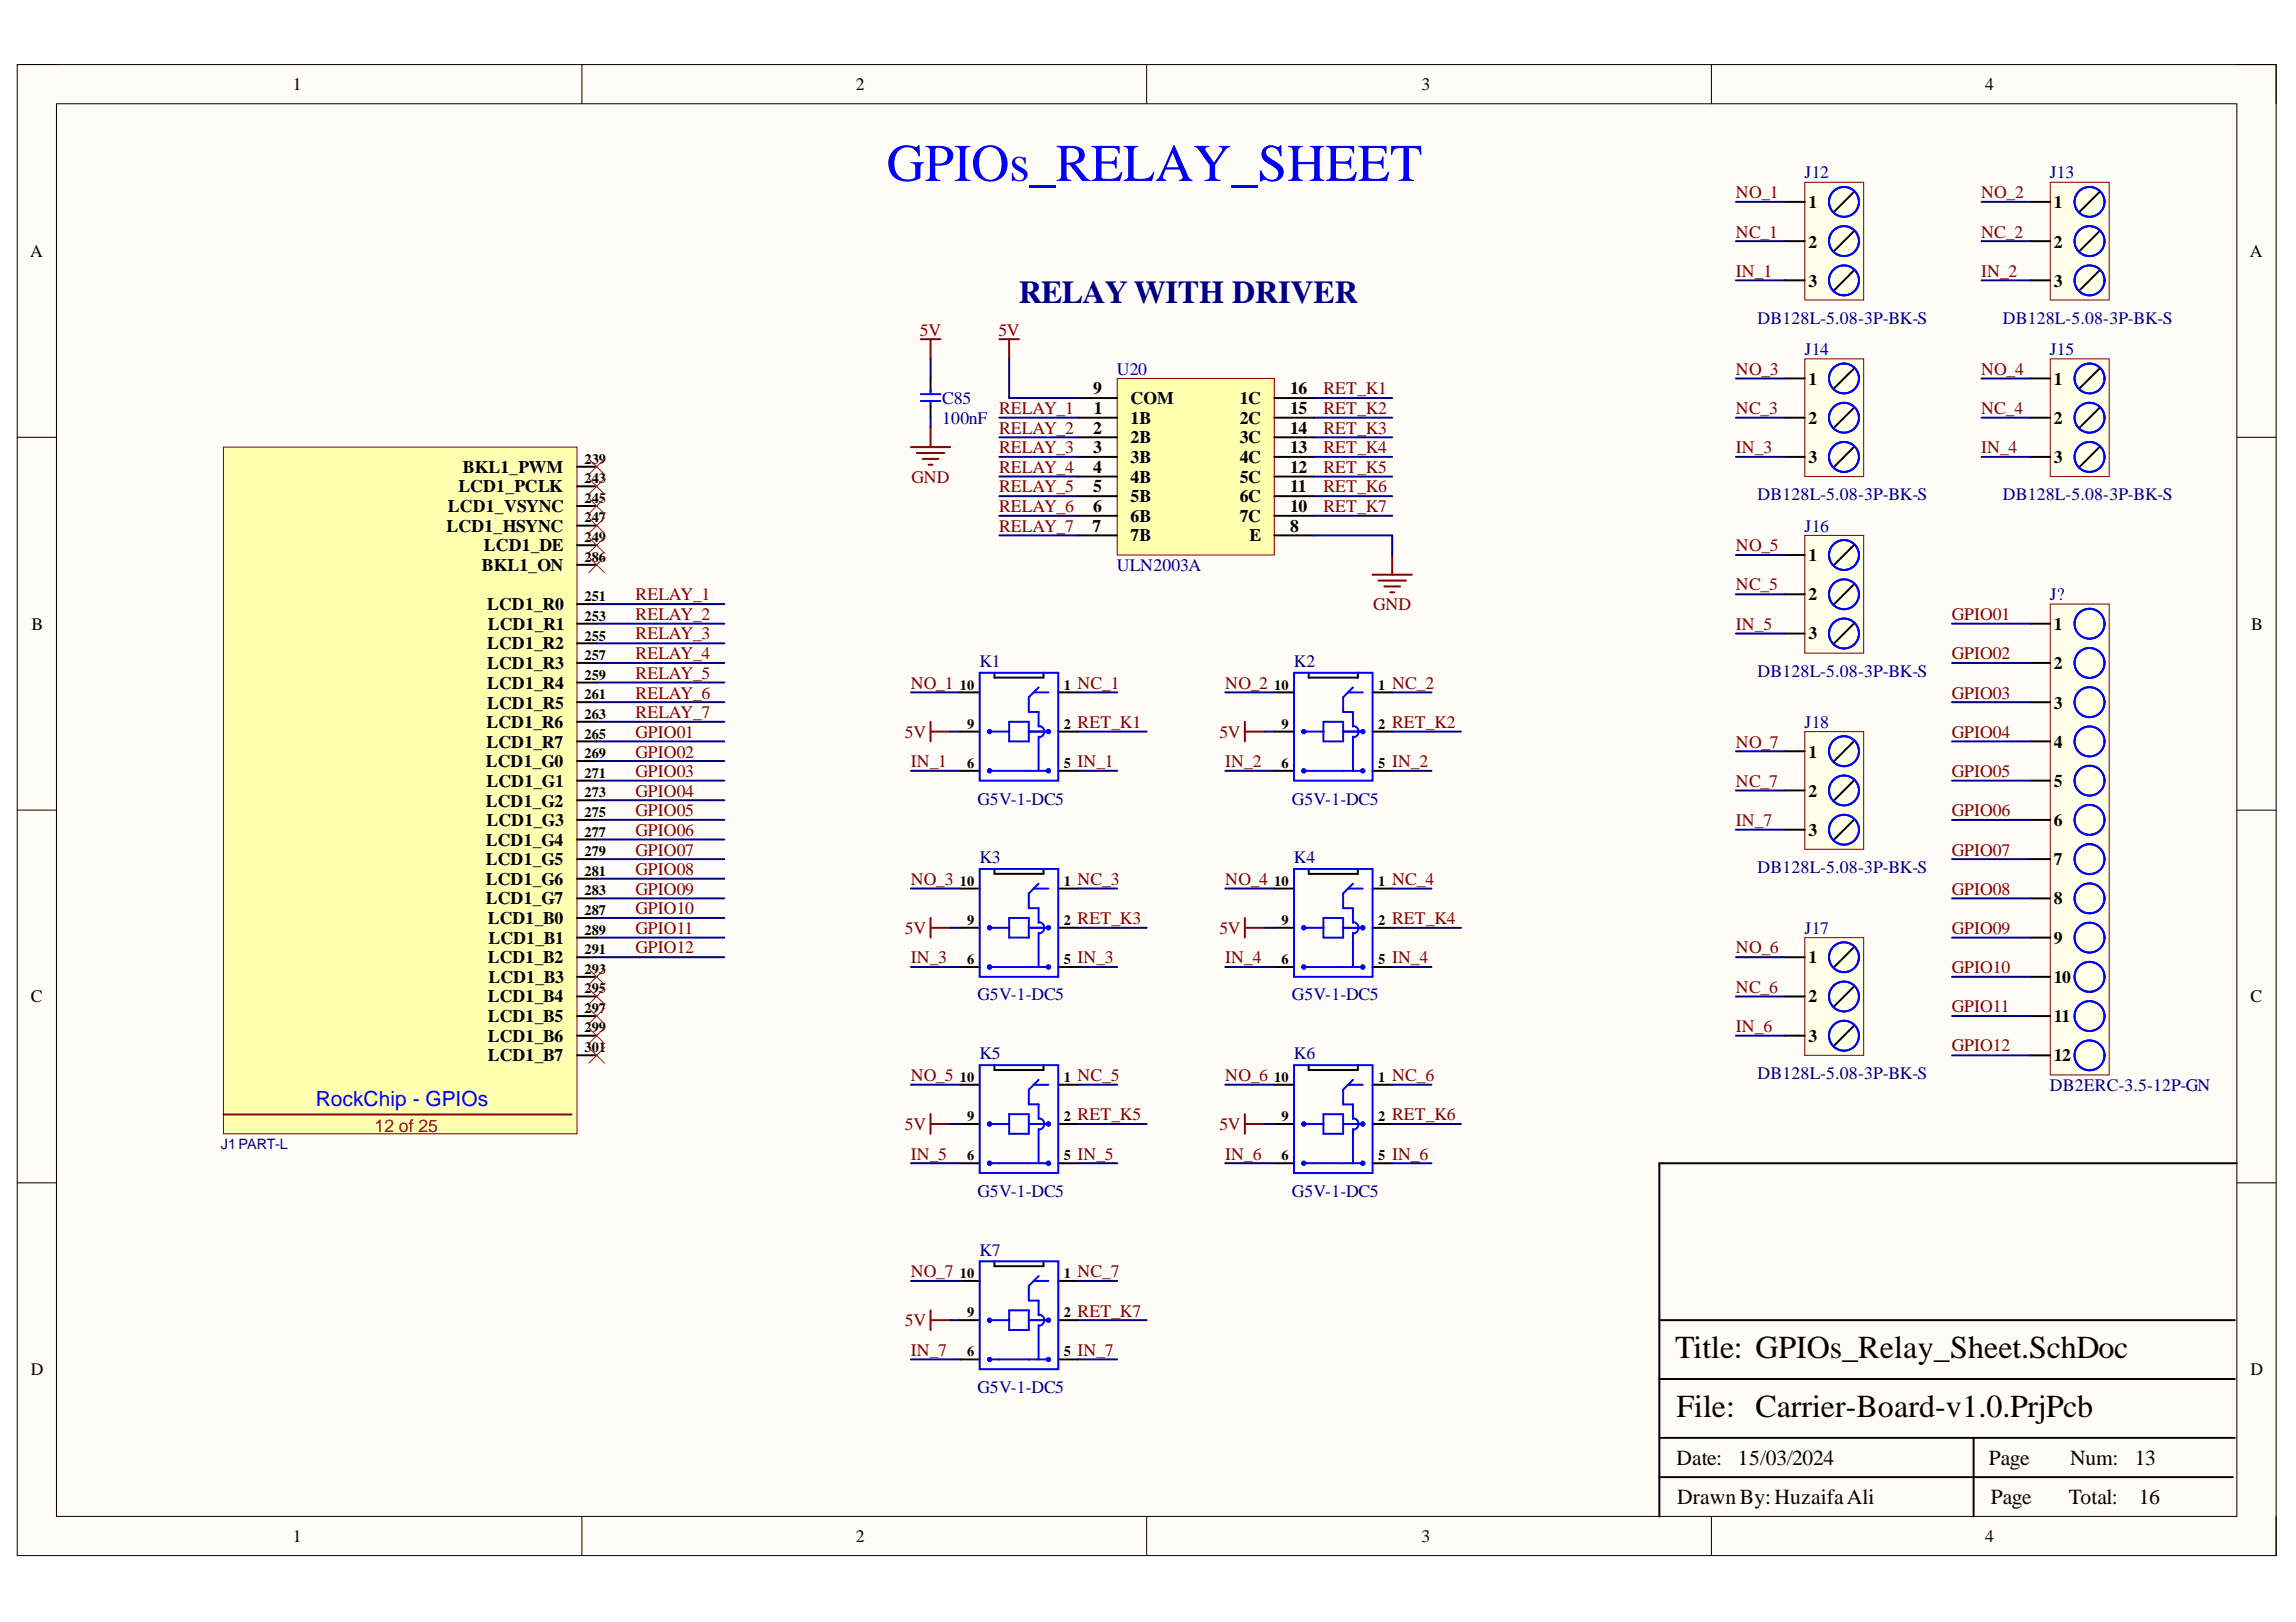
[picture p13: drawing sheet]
<svg xmlns="http://www.w3.org/2000/svg" width="297mm" height="210mm" viewBox="0 0 297 210" stroke-linecap="round" stroke-linejoin="round" font-family="sans-serif">
<defs><g id="words">
<text font-size="6.8" fill="#00f" x="114.7" y="23.4">GPIOs_RELAY_SHEET</text>
<text font-size="4.1" fill="#000080" x="131.8" y="39.2">RELAY WITH DRIVER</text>
<g font-size="4.1">
<text x="216.7" y="175.8">Title: GPIOs_Relay_Sheet.SchDoc</text>
<text x="216.9" y="183.4">File: Carrier-Board-v1.0.PrjPcb</text>
</g>
<g font-size="2.8">
<text x="216.9" y="189.6">Date:</text>
<text x="224.8" y="189.6">15/03/2024</text>
<text x="257.3" y="189.6">Page</text>
<text x="267.8" y="189.6">Num:</text>
<text x="276.2" y="189.6">13</text>
<text x="217" y="194.6">DrawnBy:HuzaifaAli</text>
<text x="257.6" y="194.6">Page</text>
<text x="267.6" y="194.6">Total:</text>
<text x="276.7" y="194.6">16</text>
</g>
<text font-size="2.7" fill="#00f" x="40.9" y="143.1">RockChip - GPIOs</text>
<g font-size="2.3">
<text x="37.9" y="11.7">1</text>
<text x="110.7" y="11.7">2</text>
<text x="183.9" y="11.7">3</text>
<text x="256.8" y="11.7">4</text>
<text x="234" y="26.9">1</text>
<text x="265.7" y="26.9">1</text>
<text x="3.9" y="33.3">A</text>
<text x="234" y="32">2</text>
<text x="265.7" y="32">2</text>
<text x="291.1" y="33.3">A</text>
<text x="234" y="37.1">3</text>
<text x="265.7" y="37.1">3</text>
<text x="141.4" y="51">9</text>
<text x="141.5" y="53.6">1</text>
<text x="146.3" y="52.3">COM</text>
<text x="160.4" y="52.3">1C</text>
<text x="166.9" y="51">16</text>
<text x="166.9" y="53.6">15</text>
<text x="234" y="49.8">1</text>
<text x="265.7" y="49.8">1</text>
<text x="141.4" y="56.1">2</text>
<text x="141.4" y="58.7">3</text>
<text x="146.3" y="54.8">1B</text>
<text x="146.3" y="57.4">2B</text>
<text x="146.3" y="59.9">3B</text>
<text x="160.4" y="54.8">2C</text>
<text x="160.4" y="57.4">3C</text>
<text x="160.4" y="59.9">4C</text>
<text x="166.9" y="56.1">14</text>
<text x="166.9" y="58.7">13</text>
<text x="234" y="54.8">2</text>
<text x="234" y="59.9">3</text>
<text x="265.7" y="54.8">2</text>
<text x="265.7" y="59.9">3</text>
<text x="59.3" y="63.7">LCD1_PCLK</text>
<text x="59.9" y="61.2">BKL1_PWM</text>
<text x="141.4" y="61.2">4</text>
<text x="141.4" y="63.7">5</text>
<text x="146.3" y="62.5">4B</text>
<text x="146.3" y="65">5B</text>
<text x="160.4" y="62.5">5C</text>
<text x="160.4" y="65">6C</text>
<text x="166.9" y="61.2">12</text>
<text x="166.9" y="63.7">11</text>
<text x="57.8" y="68.8">LCD1_HSYNC</text>
<text x="57.9" y="66.3">LCD1_VSYNC</text>
<text x="62.6" y="71.3">LCD1_DE</text>
<text x="141.3" y="68.8">7</text>
<text x="141.4" y="66.3">6</text>
<text x="146.3" y="67.5">6B</text>
<text x="146.3" y="70.1">7B</text>
<text x="160.4" y="67.5">7C</text>
<text x="161.6" y="70.1">E</text>
<text x="166.9" y="68.8">8</text>
<text x="166.9" y="66.3">10</text>
<text x="62.3" y="73.9">BKL1_ON</text>
<text x="234" y="72.6">1</text>
<text x="234" y="77.7">2</text>
<text x="4.1" y="81.5">B</text>
<text x="63" y="78.9">LCD1_R0</text>
<text x="63.1" y="81.5">LCD1_R1</text>
<text x="234" y="82.7">3</text>
<text x="265.7" y="81.5">1</text>
<text x="291.2" y="81.5">B</text>
<text x="63" y="84">LCD1_R2</text>
<text x="63" y="86.5">LCD1_R3</text>
<text x="63" y="89.2">LCD1_R4</text>
<text x="265.7" y="86.5">2</text>
<text x="62.9" y="94.2">LCD1_R6</text>
<text x="63" y="91.7">LCD1_R5</text>
<text x="265.7" y="91.7">3</text>
<text x="62.8" y="99.3">LCD1_G0</text>
<text x="62.9" y="96.8">LCD1_R7</text>
<text x="62.9" y="101.8">LCD1_G1</text>
<text x="234" y="98">1</text>
<text x="265.7" y="96.8">4</text>
<text x="265.7" y="101.8">5</text>
<text x="62.8" y="104.4">LCD1_G2</text>
<text x="62.9" y="106.9">LCD1_G3</text>
<text x="234" y="103.1">2</text>
<text x="265.7" y="106.9">6</text>
<text x="62.8" y="109.4">LCD1_G4</text>
<text x="62.8" y="112">LCD1_G5</text>
<text x="234" y="108.2">3</text>
<text x="265.7" y="112">7</text>
<text x="62.8" y="114.5">LCD1_G6</text>
<text x="62.8" y="117.1">LCD1_G7</text>
<text x="63.1" y="119.6">LCD1_B0</text>
<text x="265.7" y="117.1">8</text>
<text x="63.1" y="124.7">LCD1_B2</text>
<text x="63.2" y="122.1">LCD1_B1</text>
<text x="234" y="124.7">1</text>
<text x="265.7" y="122.1">9</text>
<text x="4" y="129.7">C</text>
<text x="63.1" y="129.7">LCD1_B4</text>
<text x="63.2" y="127.2">LCD1_B3</text>
<text x="234" y="129.7">2</text>
<text x="265.7" y="127.2">10</text>
<text x="291.2" y="129.7">C</text>
<text x="63.1" y="132.3">LCD1_B5</text>
<text x="63.1" y="134.8">LCD1_B6</text>
<text x="63.1" y="137.3">LCD1_B7</text>
<text x="234" y="134.8">3</text>
<text x="265.7" y="132.3">11</text>
<text x="265.7" y="137.3">12</text>
<text x="4" y="178">D</text>
<text x="291.2" y="178">D</text>
<text x="37.9" y="199.5">1</text>
<text x="110.7" y="199.5">2</text>
<text x="183.9" y="199.5">3</text>
<text x="256.8" y="199.5">4</text>
</g>
<g font-size="2.3" fill="#000080">
<text x="233.5" y="23.1">J12</text>
<text x="265.2" y="23.1">J13</text>
<text x="227.4" y="41.9">DB128L-5.08-3P-BK-S</text>
<text x="259.1" y="41.9">DB128L-5.08-3P-BK-S</text>
<text x="233.5" y="46">J14</text>
<text x="265.2" y="46">J15</text>
<text x="121.9" y="52.3">C85</text>
<text x="144.5" y="48.5">U20</text>
<text x="121.9" y="54.8">100nF</text>
<text x="227.4" y="64.7">DB128L-5.08-3P-BK-S</text>
<text x="259.1" y="64.7">DB128L-5.08-3P-BK-S</text>
<text x="233.5" y="68.8">J16</text>
<text x="144.5" y="73.9">ULN2003A</text>
<text x="265.2" y="77.7">J?</text>
<text x="126.7" y="86.3">K1</text>
<text x="167.4" y="86.3">K2</text>
<text x="227.4" y="87.6">DB128L-5.08-3P-BK-S</text>
<text x="233.5" y="94.2">J18</text>
<text x="126.5" y="104.1">G5V-1-DC5</text>
<text x="167.1" y="104.1">G5V-1-DC5</text>
<text x="126.7" y="111.7">K3</text>
<text x="167.4" y="111.7">K4</text>
<text x="227.4" y="113">DB128L-5.08-3P-BK-S</text>
<text x="233.5" y="120.9">J17</text>
<text x="126.5" y="129.5">G5V-1-DC5</text>
<text x="167.1" y="129.5">G5V-1-DC5</text>
<text x="126.7" y="137.1">K5</text>
<text x="167.4" y="137.1">K6</text>
<text x="227.4" y="139.6">DB128L-5.08-3P-BK-S</text>
<text x="265.2" y="141.1">DB2ERC-3.5-12P-GN</text>
<text x="126.5" y="154.9">G5V-1-DC5</text>
<text x="167.1" y="154.9">G5V-1-DC5</text>
<text x="126.7" y="162.5">K7</text>
<text x="126.5" y="180.3">G5V-1-DC5</text>
</g>
<g font-size="2.3" fill="#800000">
<text x="224.6" y="25.6">NO_1</text>
<text x="256.3" y="25.6">NO_2</text>
<text x="224.6" y="30.8">NC_1</text>
<text x="224.6" y="35.8">IN_1</text>
<text x="256.3" y="35.8">IN_2</text>
<text x="256.3" y="30.8">NC_2</text>
<text x="119" y="43.4">5V</text>
<text x="129.2" y="43.4">5V</text>
<text x="129.3" y="53.6">RELAY_1</text>
<text x="171.2" y="51">RET_K1</text>
<text x="171.2" y="53.6">RET_K2</text>
<text x="224.6" y="48.5">NO_3</text>
<text x="224.6" y="53.6">NC_3</text>
<text x="256.3" y="53.6">NC_4</text>
<text x="256.3" y="48.5">NO_4</text>
<text x="129.3" y="56.1">RELAY_2</text>
<text x="129.3" y="58.7">RELAY_3</text>
<text x="171.2" y="56.1">RET_K3</text>
<text x="171.2" y="58.7">RET_K4</text>
<text x="224.6" y="58.7">IN_3</text>
<text x="256.3" y="58.7">IN_4</text>
<text x="117.9" y="62.5">GND</text>
<text x="129.3" y="61.2">RELAY_4</text>
<text x="129.3" y="63.7">RELAY_5</text>
<text x="171.2" y="61.2">RET_K5</text>
<text x="171.2" y="63.7">RET_K6</text>
<text x="129.3" y="66.3">RELAY_6</text>
<text x="129.3" y="68.8">RELAY_7</text>
<text x="171.2" y="66.3">RET_K7</text>
<text x="224.6" y="71.3">NO_5</text>
<text x="82.2" y="77.7">RELAY_1</text>
<text x="224.6" y="76.4">NC_5</text>
<text x="82.2" y="80.2">RELAY_2</text>
<text x="82.2" y="82.7">RELAY_3</text>
<text x="177.6" y="78.9">GND</text>
<text x="224.6" y="81.5">IN_5</text>
<text x="252.5" y="80.2">GPIO01</text>
<text x="82.2" y="85.3">RELAY_4</text>
<text x="82.2" y="87.8">RELAY_5</text>
<text x="117.8" y="89.2">NO_1</text>
<text x="139.4" y="89.2">NC_1</text>
<text x="158.5" y="89.2">NO_2</text>
<text x="180.1" y="89.2">NC_2</text>
<text x="252.5" y="85.3">GPIO02</text>
<text x="82.2" y="90.4">RELAY_6</text>
<text x="82.2" y="93">RELAY_7</text>
<text x="82.2" y="95.5">GPIO01</text>
<text x="117.1" y="95.5">5V</text>
<text x="139.4" y="94.2">RET_K1</text>
<text x="157.8" y="95.5">5V</text>
<text x="180.1" y="94.2">RET_K2</text>
<text x="252.5" y="95.5">GPIO04</text>
<text x="252.5" y="90.4">GPIO03</text>
<text x="82.2" y="98">GPIO02</text>
<text x="82.2" y="100.6">GPIO03</text>
<text x="117.8" y="99.3">IN_1</text>
<text x="139.4" y="99.3">IN_1</text>
<text x="158.5" y="99.3">IN_2</text>
<text x="180.1" y="99.3">IN_2</text>
<text x="224.6" y="101.8">NC_7</text>
<text x="224.6" y="96.8">NO_7</text>
<text x="252.5" y="100.6">GPIO05</text>
<text x="82.2" y="103.1">GPIO04</text>
<text x="82.2" y="105.6">GPIO05</text>
<text x="224.6" y="106.9">IN_7</text>
<text x="252.5" y="105.6">GPIO06</text>
<text x="82.2" y="108.2">GPIO06</text>
<text x="82.2" y="110.7">GPIO07</text>
<text x="82.2" y="113.2">GPIO08</text>
<text x="252.5" y="110.7">GPIO07</text>
<text x="82.2" y="115.8">GPIO09</text>
<text x="82.2" y="118.3">GPIO10</text>
<text x="117.8" y="114.5">NO_3</text>
<text x="139.4" y="114.5">NC_3</text>
<text x="139.4" y="119.6">RET_K3</text>
<text x="158.5" y="114.5">NO_4</text>
<text x="180.1" y="114.5">NC_4</text>
<text x="180.1" y="119.6">RET_K4</text>
<text x="252.5" y="115.8">GPIO08</text>
<text x="82.2" y="120.9">GPIO11</text>
<text x="82.2" y="123.4">GPIO12</text>
<text x="117.1" y="120.9">5V</text>
<text x="117.8" y="124.7">IN_3</text>
<text x="139.4" y="124.7">IN_3</text>
<text x="157.8" y="120.9">5V</text>
<text x="158.5" y="124.7">IN_4</text>
<text x="180.1" y="124.7">IN_4</text>
<text x="224.6" y="123.4">NO_6</text>
<text x="252.5" y="125.9">GPIO10</text>
<text x="252.5" y="120.9">GPIO09</text>
<text x="224.6" y="128.5">NC_6</text>
<text x="252.5" y="131">GPIO11</text>
<text x="224.6" y="133.5">IN_6</text>
<text x="252.5" y="136.1">GPIO12</text>
<text x="117.8" y="139.9">NO_5</text>
<text x="139.4" y="139.9">NC_5</text>
<text x="158.5" y="139.9">NO_6</text>
<text x="180.1" y="139.9">NC_6</text>
<text x="117.1" y="146.2">5V</text>
<text x="139.4" y="144.9">RET_K5</text>
<text x="157.8" y="146.2">5V</text>
<text x="180.1" y="144.9">RET_K6</text>
<text x="117.8" y="150.1">IN_5</text>
<text x="139.4" y="150.1">IN_5</text>
<text x="158.5" y="150.1">IN_6</text>
<text x="180.1" y="150.1">IN_6</text>
<text x="117.8" y="165.3">NO_7</text>
<text x="139.4" y="165.3">NC_7</text>
<text x="117.1" y="171.6">5V</text>
<text x="139.4" y="170.4">RET_K7</text>
<text x="117.8" y="175.4">IN_7</text>
<text x="139.4" y="175.4">IN_7</text>
</g>
<text font-size="2.3" fill="#f00" x="48.5" y="146.5">12 of 25</text>
<g font-size="1.9">
<text x="75.6" y="62.5">243</text>
<text x="75.6" y="65.1">245</text>
<text x="75.6" y="60">239</text>
<text x="75.6" y="67.6">247</text>
<text x="75.6" y="70.1">249</text>
<text x="75.6" y="77.8">251</text>
<text x="75.6" y="72.7">286</text>
<text x="75.6" y="80.4">253</text>
<text x="75.6" y="82.9">255</text>
<text x="75.6" y="85.4">257</text>
<text x="75.6" y="88">259</text>
<text x="124.2" y="89.2">10</text>
<text x="137.6" y="89.2">1</text>
<text x="164.9" y="89.2">10</text>
<text x="178.3" y="89.2">1</text>
<text x="75.6" y="90.5">261</text>
<text x="75.6" y="93">263</text>
<text x="75.6" y="95.6">265</text>
<text x="125.1" y="94.3">9</text>
<text x="137.6" y="94.3">2</text>
<text x="165.8" y="94.3">9</text>
<text x="178.3" y="94.3">2</text>
<text x="75.6" y="98.1">269</text>
<text x="75.6" y="100.7">271</text>
<text x="125.1" y="99.4">6</text>
<text x="137.6" y="99.4">5</text>
<text x="165.8" y="99.4">6</text>
<text x="178.3" y="99.4">5</text>
<text x="75.6" y="103.2">273</text>
<text x="75.6" y="105.7">275</text>
<text x="75.6" y="108.3">277</text>
<text x="75.6" y="110.8">279</text>
<text x="75.6" y="113.3">281</text>
<text x="75.6" y="115.9">283</text>
<text x="75.6" y="118.4">287</text>
<text x="124.2" y="114.6">10</text>
<text x="125.1" y="119.7">9</text>
<text x="137.6" y="119.7">2</text>
<text x="137.6" y="114.6">1</text>
<text x="164.9" y="114.6">10</text>
<text x="165.8" y="119.7">9</text>
<text x="178.3" y="119.7">2</text>
<text x="178.3" y="114.6">1</text>
<text x="75.6" y="120.9">289</text>
<text x="75.6" y="123.5">291</text>
<text x="125.1" y="124.7">6</text>
<text x="137.6" y="124.7">5</text>
<text x="165.8" y="124.7">6</text>
<text x="178.3" y="124.7">5</text>
<text x="75.6" y="126">293</text>
<text x="75.6" y="128.5">295</text>
<text x="75.6" y="131.1">297</text>
<text x="75.6" y="133.6">299</text>
<text x="75.6" y="136.1">301</text>
<text x="124.2" y="140">10</text>
<text x="137.6" y="140">1</text>
<text x="164.9" y="140">10</text>
<text x="178.3" y="140">1</text>
<text x="125.1" y="145.1">9</text>
<text x="137.6" y="145.1">2</text>
<text x="165.8" y="145.1">9</text>
<text x="178.3" y="145.1">2</text>
<text x="125.1" y="150.2">6</text>
<text x="137.6" y="150.2">5</text>
<text x="165.8" y="150.2">6</text>
<text x="178.3" y="150.2">5</text>
<text x="124.2" y="165.4">10</text>
<text x="137.6" y="165.4">1</text>
<text x="125.1" y="170.5">9</text>
<text x="137.6" y="170.5">2</text>
<text x="125.1" y="175.5">6</text>
<text x="137.6" y="175.5">5</text>
</g>
<text font-size="1.9" fill="#000080" x="28.6" y="148.7">J1 PART-L</text>
</g></defs>
<path d="M2.2 8.4h292.3v192.9h-292.3z" fill-rule="evenodd" fill="#fffcf8"/>
<path d="M2.2 8.4h292.3v192.9h-292.3z" fill="none" stroke="#000" stroke-width=".13"/>
<path d="M7.3 13.4h282.1v182.8h-282.1z" fill-rule="evenodd" fill="#fffcf8"/>
<g fill="none" stroke="#000" stroke-width=".13">
<path d="M2.2 8.4h5.1M7.3 13.4h282.1v182.8h-282.1zM75.3 8.4v5M148.3 8.4v5M221.4 8.4v5M289.4 8.4h5.1v5M2.2 56.6h5.1M289.4 56.6h5.1M2.2 104.8h5.1M289.4 104.8h5.1M2.2 153.1h5.1M289.4 153.1h5.1"/>
<path d="M75.3 196.2v5.1M148.3 196.2v5.1M221.4 196.2v5.1M294.5 196.2v5.1"/>
</g>
<path d="M289.4 150.5h-74.7v45.7M214.7 178.5h74.4M214.7 170.8h74.4M214.7 191.2h74.2M214.7 186.1h74.4M255.3 186.1v10.1" fill="none" stroke="#000" stroke-width=".25"/>
<path d="M177.6 74.4h5.1M178.3 75.1h3.6M179.1 75.9h2M179.9 76.7h.5M180.1 71.8v2.6" fill="none" stroke="#800000" stroke-width=".25"/>
<path d="M144.5 49h20.4v22.8h-20.4z" fill-rule="evenodd" fill="#ffffb0"/>
<path d="M144.5 49h20.4v22.8h-20.4z" fill="none" stroke="#800000" stroke-width=".13"/>
<g fill="none" stroke="#000" stroke-width=".25">
<path d="M120.4 49v1.6M120.4 52.5v1.6M139.4 54.1h5.1M139.4 56.6h5.1M139.4 59.1h5.1M139.4 51.5h5.1M164.9 54.1h5M164.9 56.6h5M164.9 59.1h5M164.9 51.5h5M139.4 61.7h5.1M139.4 64.2h5.1"/>
<path d="M139.4 66.7h5.1M139.4 69.3h5.1M164.9 61.7h5M164.9 64.2h5M164.9 66.7h5M164.9 69.3h5M124.2 99.8h2.5M124.2 94.7h2.5M124.2 89.6h2.5M128.7 87.1v.6h6.3v-.6M136.9 99.8h2.5M136.9 94.7h2.5"/>
<path d="M136.9 89.6h2.5M164.9 99.8h2.5M164.9 94.7h2.5M164.9 89.6h2.5M169.3 87.1v.6h6.4v-.6M177.6 99.8h2.5M177.6 94.7h2.5M177.6 89.6h2.5M124.2 115h2.5M128.7 112.4v.7h6.3v-.7M136.9 115h2.5M164.9 115h2.5"/>
<path d="M169.3 112.4v.7M175.7 112.5v.6h-6.4M177.6 115h2.5M124.2 125.1h2.5M124.2 120.1h2.5M128.7 137.8v.7h6.3v-.7M136.9 125.1h2.5M136.9 120.1h2.5M164.9 125.1h2.5M164.9 120.1h2.5M169.3 137.8v.7h6.4v-.7M177.6 125.1h2.5"/>
<path d="M177.6 120.1h2.5M124.2 150.5h2.5M124.2 145.5h2.5M124.2 140.4h2.5M136.9 150.5h2.5M136.9 145.5h2.5M136.9 140.4h2.5M164.9 150.5h2.5M164.9 145.5h2.5M164.9 140.4h2.5M177.6 150.5h2.5M177.6 145.5h2.5"/>
<path d="M177.6 140.4h2.5M124.2 170.8h2.5M124.2 165.8h2.5M124.2 175.9h2.5M128.7 163.2v.7h6.3v-.7M136.9 170.8h2.5M136.9 165.8h2.5M136.9 175.9h2.6"/>
</g>
<g fill="none" stroke="#800000" stroke-width=".25">
<path d="M117.9 57.9h5M118.6 58.6h3.6M119.1 43.9h2.6M119.4 59.4h2M120.4 43.9v2.5M120.4 55.3v2.6M129.3 43.9h2.5M130.6 43.9v2.5M120.1 60.1h.5M120.4 93.4v2.5M120.4 94.7h2.5M161.1 93.4v2.5"/>
<path d="M161.1 94.7h2.5M120.4 118.8v2.5M161.1 118.8v2.5M120.4 120.1h2.5M161.1 120.1h2.5M120.4 144.2v2.5M120.4 145.5h2.5M161.1 144.2v2.5M161.1 145.5h2.5M120.4 169.6v2.5M120.4 170.8h2.5"/>
</g>
<g fill="none" stroke="#00f" stroke-width=".25">
<path d="M119.1 51h2.6M119.1 51.9h2.6M120.4 50.5v.5M120.4 52v.5M126.7 87.1h10.2v13.9h-10.2zM128 94.7h2.6M128 99.8h7.6M130.6 93.4h2.5v2.5h-2.5zM133.1 94.7h2.5M133.7 89.6h1.9M134.4 93.9a.74 .74 0 0 1 .7 .7 .74 .74 0 0 1-.7 .8M134.4 89l-1.3 1.2v1.9h1.3v1.9"/>
<path d="M134.4 95.3v4.5M167.4 87.1h10.2v13.9h-10.2zM168.7 94.7h2.5M168.7 99.8h7.6M171.2 93.4h2.6v2.5h-2.6zM173.8 94.7h2.5M174.4 89.6h1.9M175 93.9a.74 .74 0 0 1 .8 .8 .74 .74 0 0 1-.7 .7M175 89l-1.2 1.2v1.9h1.2v1.9M175 95.3v4.5M126.7 112.4h10.2v14h-10.2zM130.6 118.8h2.5v2.5h-2.5z"/>
<path d="M133.7 115h1.9M134.4 119.3a.74 .74 0 0 1 .7 .7 .74 .74 0 0 1-.7 .8M134.4 114.4l-1.3 1.2v1.9h1.3v1.9M167.4 112.5h10.2v13.9h-10.2zM174.4 115h1.9M175 119.3a.74 .74 0 0 1 .8 .7 .74 .74 0 0 1-.7 .8M175 114.4l-1.2 1.2v1.9h1.2v1.9M126.7 137.8h10.2v14h-10.2zM128 120.1h2.6M128 125.1h7.6M133.1 120.1h2.5M134.4 139.7l-1.3 1.3v1.9h1.3v1.9"/>
<path d="M134.4 120.7v4.4M167.4 137.8h10.2v14h-10.2zM168.7 120.1h2.5M168.7 125.1h7.6M171.2 121.3v-2.5h2.6v2.5h-2.6M173.8 120.1h2.5M175 139.7l-1.2 1.3v1.9h1.2v1.9M175 120.7v4.4M128 145.5h2.6M128 150.5h7.6M130.6 144.2h2.5v2.5h-2.5zM133.1 145.5h2.5"/>
<path d="M133.7 140.4h1.9M134.4 144.7a.74 .74 0 0 1 .7 .7 .74 .74 0 0 1-.7 .8M134.4 146.1v4.4M168.7 145.5h2.5M168.7 150.5h7.6M171.2 144.2h2.6v2.5h-2.6zM173.8 145.5h2.5M174.4 140.4h1.9M175 144.7a.74 .74 0 0 1 .8 .7 .74 .74 0 0 1-.7 .8M175 146.1v4.4M126.7 163.2h10.2v14h-10.2zM128 170.8h2.6"/>
<path d="M128 175.9h7.6M130.6 169.6h2.5v2.5h-2.5zM133.1 170.8h2.5M133.7 165.8h1.9M134.4 170.1a.74 .74 0 0 1 .7 .7 .74 .74 0 0 1-.7 .8M134.4 165.1l-1.3 1.3v1.9h1.3v1.9M134.4 171.5v4.4"/>
<circle cx="128" cy="94.7" r=".2"/>
<circle cx="128" cy="99.8" r=".2"/>
<circle cx="135.6" cy="94.7" r=".2"/>
<circle cx="135.6" cy="99.8" r=".2"/>
<circle cx="168.7" cy="94.7" r=".2"/>
<circle cx="168.7" cy="99.8" r=".2"/>
<circle cx="176.3" cy="94.7" r=".2"/>
<circle cx="176.3" cy="99.8" r=".2"/>
<circle cx="128" cy="125.1" r=".2"/>
<circle cx="128" cy="120.1" r=".2"/>
<circle cx="135.6" cy="125.1" r=".2"/>
<circle cx="135.6" cy="120.1" r=".2"/>
<circle cx="168.7" cy="125.1" r=".2"/>
<circle cx="168.7" cy="120.1" r=".2"/>
<circle cx="176.3" cy="120.1" r=".2"/>
<circle cx="176.3" cy="125.1" r=".2"/>
<circle cx="128" cy="150.5" r=".2"/>
<circle cx="128" cy="145.5" r=".2"/>
<circle cx="135.6" cy="150.5" r=".2"/>
<circle cx="135.6" cy="145.5" r=".2"/>
<circle cx="168.7" cy="150.5" r=".2"/>
<circle cx="168.7" cy="145.5" r=".2"/>
<circle cx="176.3" cy="150.5" r=".2"/>
<circle cx="176.3" cy="145.5" r=".2"/>
<circle cx="128" cy="170.8" r=".2"/>
<circle cx="128" cy="175.9" r=".2"/>
<circle cx="135.6" cy="170.8" r=".2"/>
<circle cx="135.6" cy="175.9" r=".2"/>
</g>
<path d="M233.5 23.6h7.6v15.2h-7.6z" fill-rule="evenodd" fill="#ffffe8"/>
<path d="M233.5 23.6h7.6v15.2h-7.6z" fill="none" stroke="#800000" stroke-width=".13"/>
<path d="M230.9 26.1h2.6M230.9 31.2h2.6M230.9 36.3h2.6M239.8 24.9l-2.5 2.5M239.8 29.9l-2.5 2.6M239.8 35l-2.5 2.6" fill="none" stroke="#000" stroke-width=".25"/>
<g fill="none" stroke="#00f" stroke-width=".25">
<circle cx="238.6" cy="36.3" r="1.94"/>
<circle cx="238.6" cy="31.2" r="1.94"/>
<circle cx="238.6" cy="26.1" r="1.93"/>
</g>
<path d="M265.2 46.4h7.7v15.3h-7.7z" fill-rule="evenodd" fill="#ffffe8"/>
<path d="M265.2 46.4h7.7v15.3h-7.7z" fill="none" stroke="#800000" stroke-width=".13"/>
<path d="M262.7 49h2.5M262.7 54.1h2.5M262.7 59.1h2.5M271.6 47.7l-2.5 2.5M271.6 52.8l-2.5 2.5M271.6 57.9l-2.5 2.5" fill="none" stroke="#000" stroke-width=".25"/>
<g fill="none" stroke="#00f" stroke-width=".25">
<circle cx="270.3" cy="49" r="1.94"/>
<circle cx="270.3" cy="54.1" r="1.94"/>
<circle cx="270.3" cy="59.1" r="1.94"/>
</g>
<path d="M233.5 121.3h7.6v15.3h-7.6z" fill-rule="evenodd" fill="#ffffe8"/>
<path d="M233.5 121.3h7.6v15.3h-7.6z" fill="none" stroke="#800000" stroke-width=".13"/>
<path d="M230.9 123.9h2.6M230.9 129h2.6M230.9 134h2.6M239.8 122.6l-2.5 2.5M239.8 127.7l-2.5 2.5M239.8 132.8l-2.5 2.5" fill="none" stroke="#000" stroke-width=".25"/>
<g fill="none" stroke="#00f" stroke-width=".25">
<circle cx="238.6" cy="134" r="1.94"/>
<circle cx="238.6" cy="123.9" r="1.93"/>
<circle cx="238.6" cy="129" r="1.93"/>
</g>
<path d="M233.5 94.7h7.6v15.2h-7.6z" fill-rule="evenodd" fill="#ffffe8"/>
<path d="M233.5 94.7h7.6v15.2h-7.6z" fill="none" stroke="#800000" stroke-width=".13"/>
<path d="M230.9 97.2h2.6M239.8 95.9l-2.5 2.6M230.9 102.3h2.6M230.9 107.4h2.6M239.8 101l-2.5 2.6M239.8 106.1l-2.5 2.5" fill="none" stroke="#000" stroke-width=".25"/>
<g fill="none" stroke="#00f" stroke-width=".25">
<circle cx="238.6" cy="97.2" r="1.94"/>
<circle cx="238.6" cy="102.3" r="1.93"/>
<circle cx="238.6" cy="107.4" r="1.93"/>
</g>
<path d="M233.5 69.3h7.6v15.2h-7.6z" fill-rule="evenodd" fill="#ffffe8"/>
<path d="M233.5 69.3h7.6v15.2h-7.6z" fill="none" stroke="#800000" stroke-width=".13"/>
<path d="M230.9 71.8h2.6M230.9 76.9h2.6M239.8 70.6l-2.5 2.5M239.8 75.6l-2.5 2.6M230.9 82h2.6M239.8 80.7l-2.5 2.6" fill="none" stroke="#000" stroke-width=".25"/>
<g fill="none" stroke="#00f" stroke-width=".25">
<circle cx="238.6" cy="76.9" r="1.93"/>
<circle cx="238.6" cy="71.8" r="1.93"/>
<circle cx="238.6" cy="82" r="1.94"/>
</g>
<path d="M265.2 23.6h7.7v15.2h-7.7z" fill-rule="evenodd" fill="#ffffe8"/>
<path d="M265.2 23.6h7.7v15.2h-7.7z" fill="none" stroke="#800000" stroke-width=".13"/>
<path d="M262.7 26.1h2.5M262.7 31.2h2.5M262.7 36.3h2.5M271.6 24.9l-2.5 2.5M271.6 29.9l-2.5 2.6M271.6 35l-2.5 2.6" fill="none" stroke="#000" stroke-width=".25"/>
<g fill="none" stroke="#00f" stroke-width=".25">
<circle cx="270.3" cy="26.1" r="1.94"/>
<circle cx="270.3" cy="31.2" r="1.94"/>
<circle cx="270.3" cy="36.3" r="1.94"/>
</g>
<path d="M233.5 46.4h7.6v15.3h-7.6z" fill-rule="evenodd" fill="#ffffe8"/>
<path d="M233.5 46.4h7.6v15.3h-7.6z" fill="none" stroke="#800000" stroke-width=".13"/>
<path d="M230.9 49h2.6M230.9 54.1h2.6M230.9 59.1h2.6M239.8 47.7l-2.5 2.5M239.8 52.8l-2.5 2.5M239.8 57.9l-2.5 2.5" fill="none" stroke="#000" stroke-width=".25"/>
<g fill="none" stroke="#00f" stroke-width=".25">
<circle cx="238.6" cy="59.1" r="1.94"/>
<circle cx="238.6" cy="49" r="1.93"/>
<circle cx="238.6" cy="54.1" r="1.93"/>
</g>
<path d="M28.9 57.9h45.7v88.8h-45.7z" fill-rule="evenodd" fill="#ffffb0"/>
<path d="M28.9 57.9h45.7v88.8h-45.7z" fill="none" stroke="#800000" stroke-width=".13"/>
<g fill="none" stroke="#000" stroke-width=".25">
<path d="M74.6 62.9h2.6M74.6 65.5h2.6M74.6 68h2.6M74.6 70.6h2.6M74.6 78.2h2.6M74.6 73.1h2.6M74.6 60.4h2.6M74.6 80.7h2.6M74.6 83.3h2.6M74.6 85.8h2.6M74.6 88.3h2.6M74.6 90.9h2.6"/>
<path d="M74.6 93.4h2.6M74.6 95.9h2.6M74.6 98.5h2.6M74.6 101h2.6M74.6 103.6h2.6M74.6 106.1h2.6M74.6 108.6h2.6M74.6 111.2h2.6M74.6 113.7h2.6M74.6 116.3h2.6M74.6 118.8h2.6M74.6 121.3h2.6"/>
<path d="M74.6 123.9h2.6M74.6 126.4h2.6M74.6 129h2.6M74.6 131.5h2.6M74.6 134h2.6M74.6 136.6h2.6"/>
</g>
<path d="M28.9 144.2h45" fill="none" stroke="#800000" stroke-width=".25"/>
<g fill="none" stroke="#f00" stroke-width=".13">
<path d="M76.2 59.4l2 2M78.2 59.4l-2 2M76.2 61.9l2 2.1M76.2 64.5l2 2M76.2 67l2 2M76.2 69.5l2 2.1M76.2 72.1l2 2M78.2 61.9l-2 2.1M78.2 64.5l-2 2M78.2 67l-2 2M78.2 69.5l-2 2.1M78.2 72.1l-2 2"/>
<path d="M76.2 125.4l2 2M76.2 127.9l2 2.1M76.2 130.5l2 2M76.2 133l2 2M76.2 135.6l2 2M78.2 125.4l-2 2M78.2 127.9l-2 2.1M78.2 130.5l-2 2M78.2 133l-2 2M78.2 135.6l-2 2"/>
</g>
<path d="M265.2 78.2h7.7v60.9h-7.7z" fill-rule="evenodd" fill="#ffffe8"/>
<path d="M265.2 78.2h7.7v60.9h-7.7z" fill="none" stroke="#800000" stroke-width=".13"/>
<path d="M262.7 80.7h2.5M262.7 85.8h2.5M262.7 90.9h2.5M262.7 95.9h2.5M262.7 101h2.5M262.7 106.1h2.5M262.7 111.2h2.5M262.7 116.3h2.5M262.7 121.3h2.5M262.7 126.4h2.5M262.7 131.5h2.5M262.7 136.6h2.5" fill="none" stroke="#000" stroke-width=".25"/>
<g fill="none" stroke="#00f" stroke-width=".25">
<circle cx="270.3" cy="85.8" r="1.94"/>
<circle cx="270.3" cy="90.9" r="1.94"/>
<circle cx="270.3" cy="95.9" r="1.94"/>
<circle cx="270.3" cy="80.7" r="1.94"/>
<circle cx="270.3" cy="101" r="1.94"/>
<circle cx="270.3" cy="116.3" r="1.94"/>
<circle cx="270.3" cy="106.1" r="1.94"/>
<circle cx="270.3" cy="111.2" r="1.94"/>
<circle cx="270.3" cy="136.6" r="1.94"/>
<circle cx="270.3" cy="121.3" r="1.94"/>
<circle cx="270.3" cy="131.5" r="1.94"/>
<circle cx="270.3" cy="126.4" r="1.94"/>
</g>
<g fill="none" stroke="#000080" stroke-width=".25">
<path d="M224.6 26.1h6.3M224.6 31.2h6.3M224.6 36.3h6.3M256.4 26.1h6.3M256.4 31.2h6.3M256.4 36.3h6.3M120.4 46.4v2.6M120.4 54.1v1.2M129.3 56.6h10.1M129.3 54.1h10.1M129.3 59.1h10.1M130.6 46.4v5.1h8.8"/>
<path d="M169.9 56.6h10.2M169.9 54.1h10.2M169.9 51.5h10.2M169.9 59.1h10.2M224.6 54.1h6.3M224.6 59.1h6.3M224.6 49h6.3M256.4 54.1h6.3M256.4 59.1h6.3M256.4 49h6.3M77.2 78.2h16.5M129.3 64.2h10.1"/>
<path d="M129.3 61.7h10.1M129.3 66.7h10.1M129.3 69.3h10.1M169.9 69.3h10.2v2.5M169.9 64.2h10.2M169.9 61.7h10.2M169.9 66.7h10.2M224.6 71.8h6.3M224.6 76.9h6.3M77.2 80.7h16.5M77.2 83.3h16.5M77.2 85.8h16.5"/>
<path d="M77.2 88.3h16.5M77.2 90.9h16.5M77.2 93.4h16.5M77.2 95.9h16.5M77.2 98.5h16.5M117.9 89.6h6.3M117.9 99.8h6.3M122.9 94.7h1.3M139.4 89.6h5.1M139.4 94.7h8.9M139.4 99.8h5.1M158.5 89.6h6.4"/>
<path d="M158.5 99.8h6.4M163.6 94.7h1.3M180.1 89.6h5.1M180.1 94.7h8.9M180.1 99.8h5.1M224.6 97.2h6.3M224.6 82h6.3M252.5 80.7h10.2M252.5 85.8h10.2M252.5 95.9h10.2M252.5 90.9h10.2M77.2 101h16.5"/>
<path d="M77.2 103.6h16.5M77.2 106.1h16.5M77.2 108.6h16.5M77.2 111.2h16.5M77.2 113.7h16.5M77.2 116.3h16.5M77.2 118.8h16.5M117.9 115h6.3M139.4 115h5.1M158.5 115h6.4M180.1 115h5.1M224.6 102.3h6.3"/>
<path d="M224.6 107.4h6.3M252.5 101h10.2M252.5 111.2h10.2M252.5 116.3h10.2M252.5 106.1h10.2M77.2 123.9h16.5M77.2 121.3h16.5M117.9 125.1h6.3M122.9 120.1h1.3M139.4 120.1h8.9M139.4 125.1h5.1M158.5 125.1h6.4"/>
<path d="M163.6 120.1h1.3M180.1 120.1h8.9M180.1 125.1h5.1M224.6 123.9h6.3M224.6 129h6.3M224.6 134h6.3M252.5 136.6h10.2M252.5 131.5h10.2M252.5 126.4h10.2M252.5 121.3h10.2M117.9 140.4h6.3M117.9 150.5h6.3"/>
<path d="M122.9 145.5h1.3M139.4 140.4h5.1M139.4 145.5h8.9M139.4 150.5h5.1M158.5 140.4h6.4M158.5 150.5h6.4M163.6 145.5h1.3M180.1 140.4h5.1M180.1 145.5h8.9M180.1 150.5h5.1M117.9 165.8h6.3M117.9 175.9h6.3"/>
<path d="M122.9 170.8h1.3M139.4 165.8h5.1M139.4 170.8h8.9M139.5 175.9h5"/>
</g>
<use href="#words"/>
</svg>
